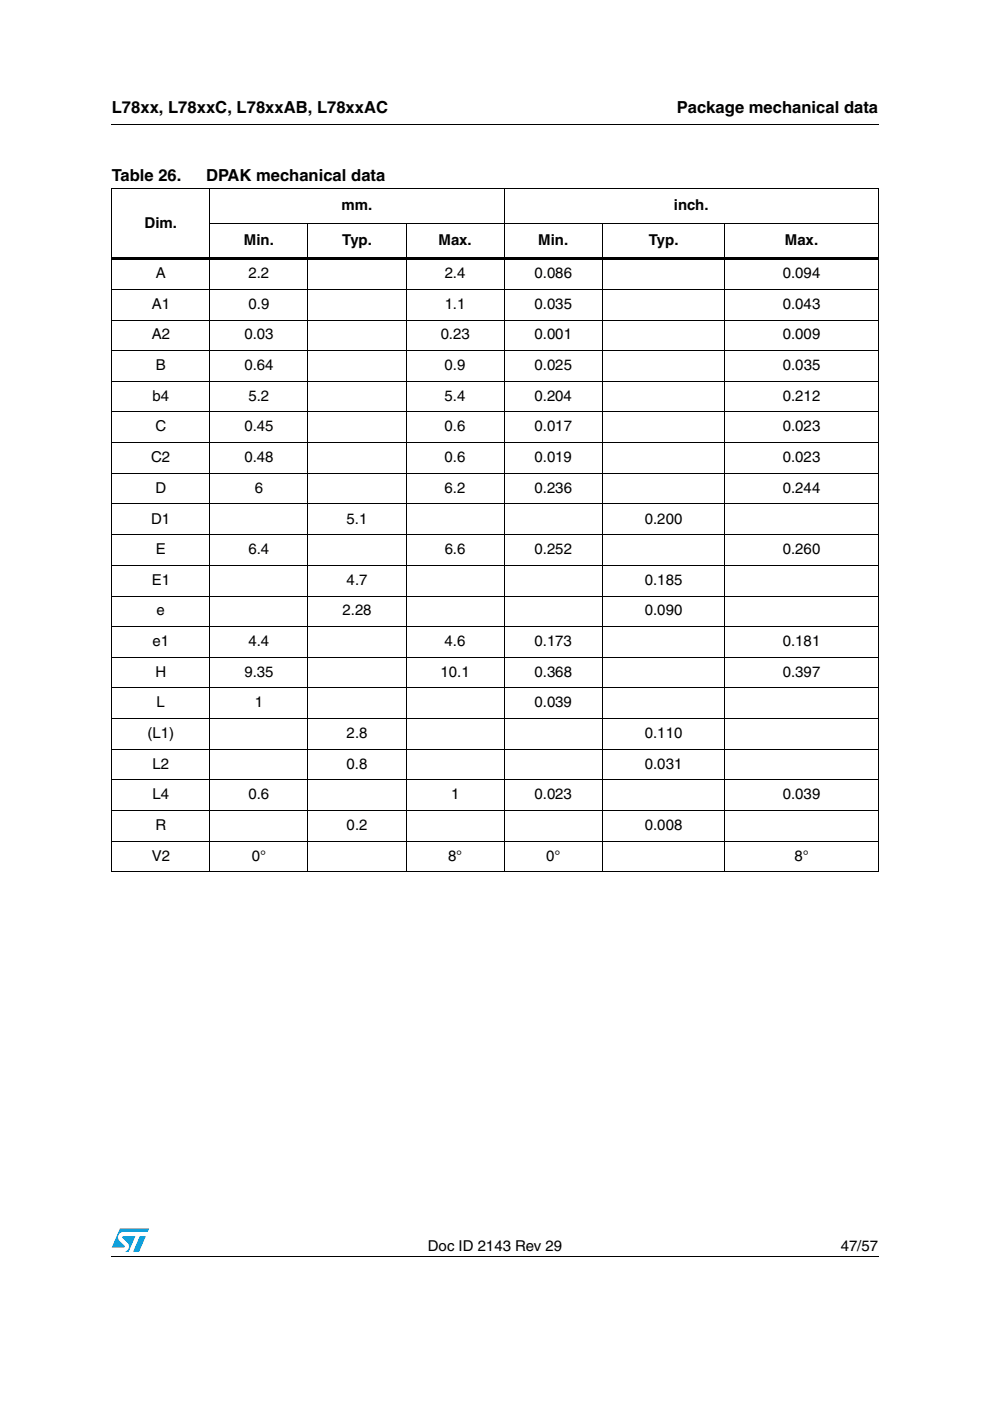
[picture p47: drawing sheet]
<svg xmlns="http://www.w3.org/2000/svg" width="210mm" height="297mm" viewBox="0 0 210 297" stroke-linecap="round" stroke-linejoin="round" font-family="sans-serif">
<defs><g id="words">
<g font-size="3.5">
<text x="23.7" y="23.9">L78xx, L78xxC, L78xxAB, L78xxAC</text>
<text x="143.5" y="23.9">Package mechanical data</text>
<text x="23.7" y="38.5">Table 26.</text>
<text x="43.7" y="38.5">DPAK mechanical data</text>
</g>
<g font-size="3.2">
<text x="72.4" y="44.6">mm.</text>
<text x="142.9" y="44.6">inch.</text>
<text x="30.6" y="48.3">Dim.</text>
<text x="51.7" y="52">Min.</text>
<text x="72.5" y="52">Typ.</text>
<text x="93" y="52">Max.</text>
<text x="114.1" y="52">Min.</text>
<text x="137.5" y="52">Typ.</text>
<text x="166.4" y="52">Max.</text>
<text x="33" y="59">A</text>
<text x="52.7" y="59">2.2</text>
<text x="94.3" y="59">2.4</text>
<text x="113.3" y="59">0.086</text>
<text x="166" y="59">0.094</text>
<text x="32.2" y="65.5">A1</text>
<text x="52.7" y="65.5">0.9</text>
<text x="94.3" y="65.5">1.1</text>
<text x="113.3" y="65.5">0.035</text>
<text x="166" y="65.5">0.043</text>
<text x="32.2" y="72">A2</text>
<text x="51.8" y="72">0.03</text>
<text x="93.4" y="72">0.23</text>
<text x="113.3" y="72">0.001</text>
<text x="166" y="72">0.009</text>
<text x="33" y="78.5">B</text>
<text x="51.8" y="78.5">0.64</text>
<text x="94.3" y="78.5">0.9</text>
<text x="113.3" y="78.5">0.025</text>
<text x="166" y="78.5">0.035</text>
<text x="32.3" y="85">b4</text>
<text x="52.7" y="85">5.2</text>
<text x="94.3" y="85">5.4</text>
<text x="113.3" y="85">0.204</text>
<text x="166" y="85">0.212</text>
<text x="32.9" y="91.5">C</text>
<text x="51.8" y="91.5">0.45</text>
<text x="94.3" y="91.5">0.6</text>
<text x="113.3" y="91.5">0.017</text>
<text x="166" y="91.5">0.023</text>
<text x="32" y="98">C2</text>
<text x="51.8" y="98">0.48</text>
<text x="94.3" y="98">0.6</text>
<text x="113.3" y="98">0.019</text>
<text x="166" y="98">0.023</text>
<text x="32.9" y="104.5">D</text>
<text x="54" y="104.5">6</text>
<text x="94.3" y="104.5">6.2</text>
<text x="113.3" y="104.5">0.236</text>
<text x="166" y="104.5">0.244</text>
<text x="32" y="111">D1</text>
<text x="73.5" y="111">5.1</text>
<text x="136.7" y="111">0.200</text>
<text x="33" y="117.5">E</text>
<text x="52.7" y="117.5">6.4</text>
<text x="94.3" y="117.5">6.6</text>
<text x="113.3" y="117.5">0.252</text>
<text x="166" y="117.5">0.260</text>
<text x="32.2" y="124">E1</text>
<text x="73.5" y="124">4.7</text>
<text x="136.7" y="124">0.185</text>
<text x="33.2" y="130.5">e</text>
<text x="72.6" y="130.5">2.28</text>
<text x="136.7" y="130.5">0.090</text>
<text x="32.3" y="137">e1</text>
<text x="52.7" y="137">4.4</text>
<text x="94.3" y="137">4.6</text>
<text x="113.3" y="137">0.173</text>
<text x="166" y="137">0.181</text>
<text x="32.9" y="143.5">H</text>
<text x="51.8" y="143.5">9.35</text>
<text x="93.4" y="143.5">10.1</text>
<text x="113.3" y="143.5">0.368</text>
<text x="166" y="143.5">0.397</text>
<text x="33.2" y="150">L</text>
<text x="54" y="150">1</text>
<text x="113.3" y="150">0.039</text>
<text x="31.3" y="156.5">(L1)</text>
<text x="73.5" y="156.5">2.8</text>
<text x="136.7" y="156.5">0.110</text>
<text x="32.3" y="163">L2</text>
<text x="73.5" y="163">0.8</text>
<text x="136.7" y="163">0.031</text>
<text x="32.3" y="169.5">L4</text>
<text x="52.7" y="169.5">0.6</text>
<text x="95.6" y="169.5">1</text>
<text x="113.3" y="169.5">0.023</text>
<text x="166" y="169.5">0.039</text>
<text x="32.9" y="176">R</text>
<text x="73.5" y="176">0.2</text>
<text x="136.7" y="176">0.008</text>
<text x="32.2" y="182.5">V2</text>
<text x="53.4" y="182.5">0°</text>
<text x="95" y="182.5">8°</text>
<text x="115.8" y="182.5">0°</text>
<text x="168.4" y="182.5">8°</text>
<text x="90.7" y="265.1">Doc ID 2143 Rev 29</text>
<text x="178.3" y="265.1">47/57</text>
</g>
</g></defs>
<g fill="#009ad9">
<path d="M29.7 262.1h1.2l-1.4 3.3h-1.3z"/>
<path d="M25.4 260.5h6.2l-.3 .7h-5.2a1.13 1.13 0 0 0-1 .7 1.13 1.13 0 0 0 .3 1.3l1 .9v.4h-2.7z"/>
<path d="M26 262.1h2.7l-1.4 3.3h-.7a1.18 1.18 0 0 0 .4-1.9l-1-1z"/>
</g>
<path d="M23.6 26.2l.1 .2zM23.6 54.6h162.7v.6h-162.7zM23.6 266.3l.1 .1z" fill="#000"/>
<g fill="none" stroke="#000" stroke-width=".21">
<path d="M23.7 26.3h162.6M44.5 40v145M106.9 40v145M23.6 40h162.7M23.7 40.1v14.5M23.7 55.1v129.7M44.4 47.5h141.9M65.3 47.4v137.6M86.1 47.4v137.6M127.7 47.4v137.6M153.7 47.4v137.6M186.2 40.1v14.5"/>
<path d="M186.2 55.1v129.7M23.6 61.3h162.7M23.6 67.9h162.7M23.6 74.3h162.7M23.6 80.9h162.7M23.6 87.3h162.7M23.6 93.9h162.7M23.6 100.3h162.7M23.6 106.8h162.7M23.6 113.4h162.7M23.6 119.8h162.7M23.6 126.4h162.7"/>
<path d="M23.6 132.8h162.7M23.6 139.4h162.7M23.6 145.8h162.7M23.6 152.4h162.7M23.6 158.8h162.7M23.6 165.4h162.7M23.6 171.9h162.7M23.6 178.4h162.7M23.6 184.9h162.7M23.7 266.4h162.6"/>
</g>
<use href="#words"/>
</svg>
